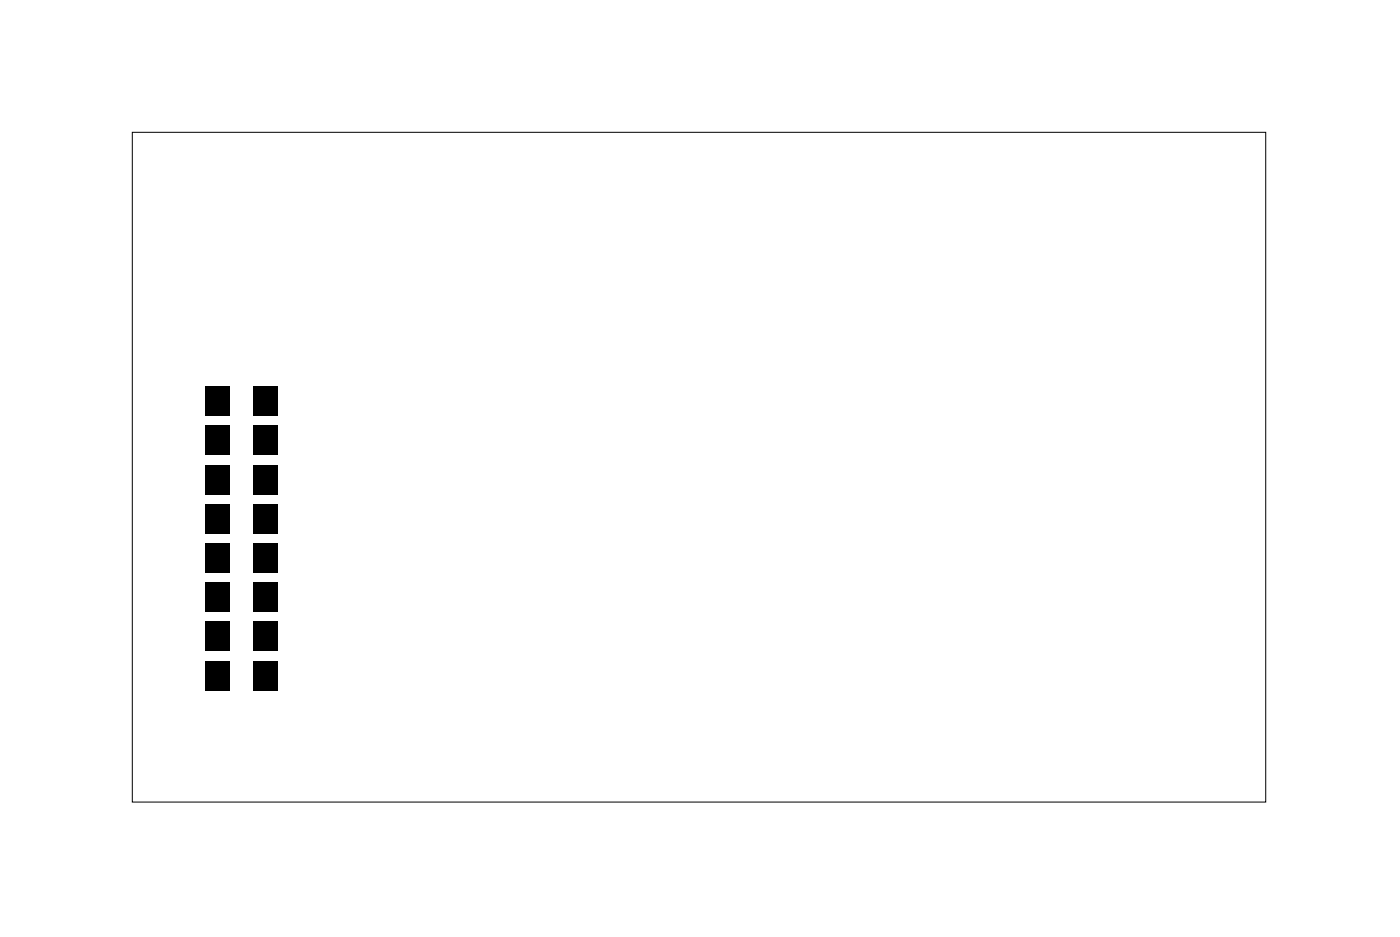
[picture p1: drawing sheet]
<svg xmlns="http://www.w3.org/2000/svg" width="91mm" height="61mm" viewBox="0 0 91 61" stroke-linecap="round" stroke-linejoin="round" font-family="sans-serif">
<path d="M8.6 8.6h73.4v43.3h-73.4z" fill="none" stroke="#000" stroke-width=".06"/>
<g fill="#000">
<path d="M13.3 32.6h1.6v1.9h-1.6zM13.3 37.7h1.6v1.9h-1.6zM13.3 35.2h1.6v1.9h-1.6zM13.3 30.1h1.6v1.9h-1.6zM13.3 27.6h1.6v1.9h-1.6zM13.3 25h1.6v1.9h-1.6zM16.4 32.6h1.6v1.9h-1.6zM16.4 37.7h1.6v1.9h-1.6zM16.4 35.2h1.6v1.9h-1.6zM16.4 30.1h1.6v1.9h-1.6zM16.4 27.6h1.6v1.9h-1.6zM16.4 25h1.6v1.9h-1.6z"/>
<path d="M13.3 40.3h1.6v1.9h-1.6zM13.3 42.8h1.6v1.9h-1.6zM16.4 40.3h1.6v1.9h-1.6zM16.4 42.8h1.6v1.9h-1.6z"/>
</g>
</svg>
